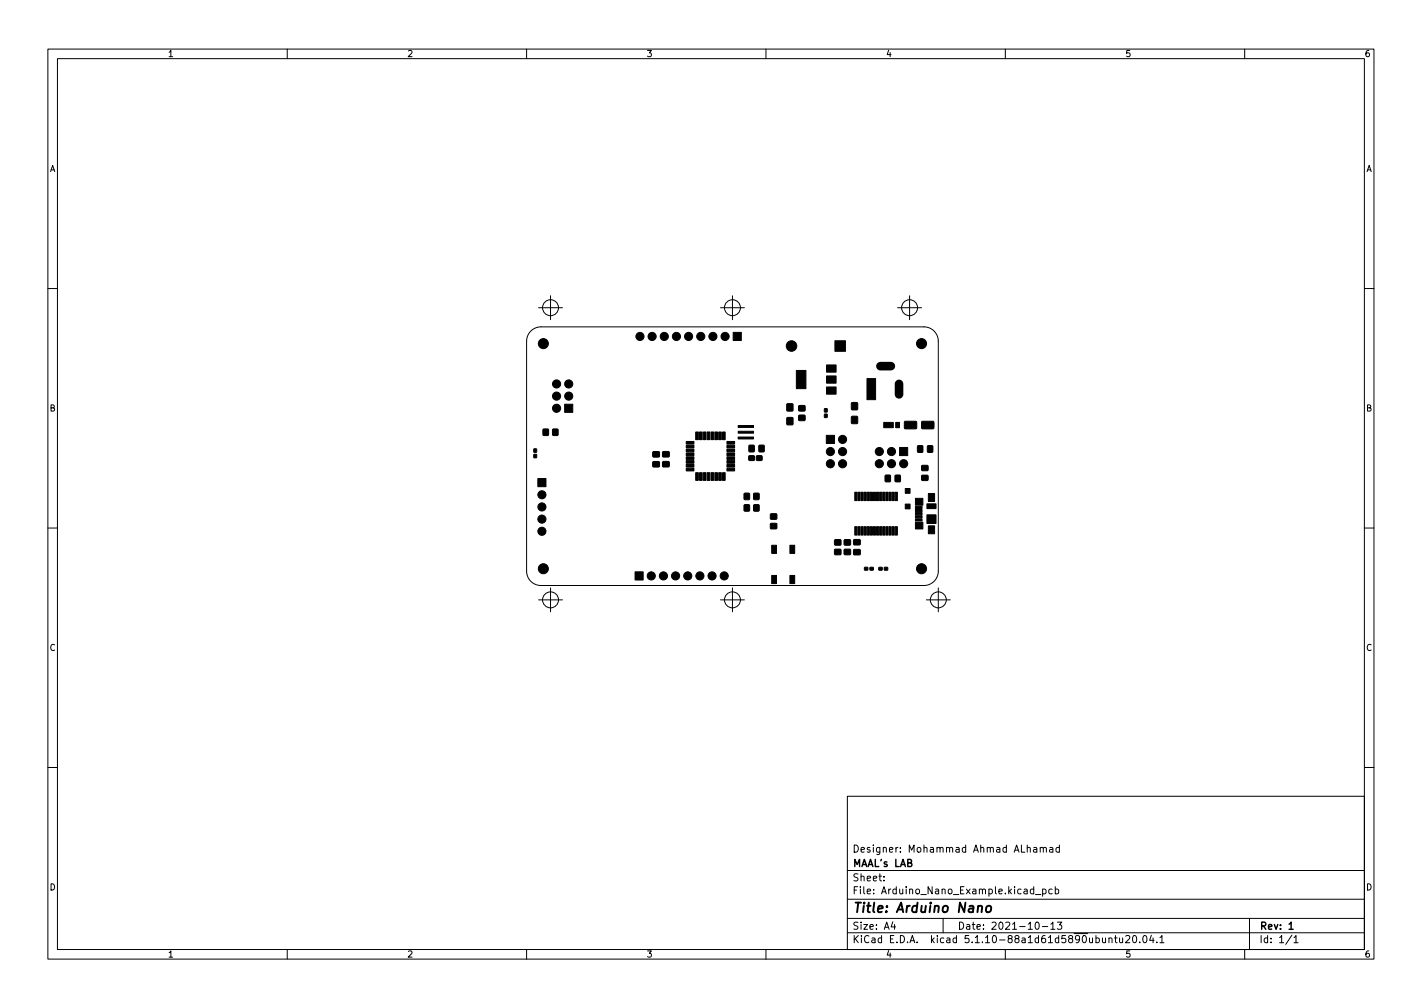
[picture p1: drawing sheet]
<svg xmlns="http://www.w3.org/2000/svg" width="297mm" height="210mm" viewBox="0 0 297 210" stroke-linecap="round" stroke-linejoin="round" font-family="sans-serif">
<defs><g id="words">
<text font-size="2.8" x="178" y="190.6">Title: Arduino Nano</text>
<g font-size="2.1">
<text x="178" y="178">Designer: Mohammad Ahmad ALhamad</text>
<text x="178" y="184">Sheet:</text>
<text x="178" y="181">MAAL's LAB</text>
<text x="178" y="186.7">File: Arduino_Nano_Example.kicad_pcb</text>
<text x="178" y="196.9">KiCad E.D.A. kicad 5.1.10-88a1d61d5890ubuntu20.04.1</text>
<text x="178" y="194.1">Size: A4</text>
<text x="200" y="194.1">Date: 2021-10-13</text>
<text x="263" y="194.1">Rev: 1</text>
<text x="263" y="196.9">Id: 1/1</text>
</g>
<g font-size="1.8">
<text x="35" y="11.9">1</text>
<text x="85" y="11.9">2</text>
<text x="135" y="11.9">3</text>
<text x="185" y="11.9">4</text>
<text x="235" y="11.9">5</text>
<text x="285" y="11.9">6</text>
<text x="10.3" y="35.9">A</text>
<text x="285.3" y="35.9">A</text>
<text x="10.3" y="85.9">B</text>
<text x="285.3" y="85.9">B</text>
<text x="10.3" y="135.9">C</text>
<text x="285.3" y="135.9">C</text>
<text x="10.3" y="185.9">D</text>
<text x="285.3" y="185.9">D</text>
<text x="35" y="199.9">1</text>
<text x="85" y="199.9">2</text>
<text x="135" y="199.9">3</text>
<text x="185" y="199.9">4</text>
<text x="235" y="199.9">5</text>
<text x="285" y="199.9">6</text>
</g>
</g></defs>
<g fill="none" stroke="#000" stroke-width=".21">
<path d="M10 10.2h277v190.1h-277zM12 12.2h273v186.1h-273zM60 10.2v2M110 10.2v2M160 10.2v2M210 10.2v2M260 10.2v2M10 60.2h2M110.9 69.1a3 3 0 0 1 2.1-.9h80a3 3 0 0 1 3 3v48a3 3 0 0 1-3 3h-80a3 3 0 0 1-3-3v-48a3 3 0 0 1 .9-2.1zM112.5 64.2h5M115 61.7v5M150.5 64.2h5"/>
<path d="M153 61.7v5M187.5 64.2h5M190 61.7v5M285 60.2h2M10 110.2h2M285 110.2h2M112.5 125.2h5M115 122.7v5M150.5 125.2h5M153 122.7v5M193.5 125.2h5M196 122.7v5"/>
<path d="M10 160.2h2M177 166.3h108v32h-108zM215.9 177h.6l.1 .9M216.6 177.3l-.5 .1-.2 .2 .2 .3h.5M217.3 177.1l.2-.2 .4 .1v.9M217.3 176.9v1M217.9 177.1l.2-.2 .4 .1 .1 .9M219.3 177h.6v.9M219.9 177.3l-.5 .1-.2 .2 .2 .3h.5M221.3 177l-.4-.1-.3 .3 .1 .7h.6M221.3 176.4v1.5M285 160.2h2"/>
<path d="M60 198.3v2M110 198.3v2M160 198.3v2M177 194.8h108M177 191.8h108M177 187.8h108M177 181.8h108M184.6 183.8v.1M184.6 183v.1M186.5 192.5l-.4 1h1M186.9 193v1M197 191.8v3"/>
<path d="M210 198.3v2M215.9 185.7l-.4-.1-.3 .3 .2 .7h.5M215.9 185.1v1.5M216.3 186.8h1.1M216.4 192.7l.2-.2a.8 .8 0 0 1 .5 .8 .8 .8 0 0 1-.5 .7l-.2-.1-.2-.4zM217.7 193.5h1.2M217.8 185.7l.4-.1 .3 .3-.1 .7h-.6M217.8 185.6v1.5M219.5 193l.4-.5v1.5M219.5 194h.9M219.8 185.7l-.4-.1-.3 .3 .1 .7h.6M220.4 185.7l.5-.1 .2 .3-.1 .7h-.6"/>
<path d="M220.4 185.1v1.5M220.9 192.5h.9l-.5 .6 .4 .1v.7l-.2 .1-.6-.1M231.6 196l.3-.2 .3 .1 .1 .9M231.6 195.8v1M232.8 195.8h.6M233 195.3v1.3l.4 .2M233.9 195.8v1h.4l.2-.1M234.5 195.8v1M235.1 195.5l.6-.2 .3 .5-.9 1h.9M236.8 195.4l.1-.1a.8 .8 0 0 1 .6 .8 .8 .8 0 0 1-.6 .7 1 1 0 0 1-.1-1.4zM238.1 196.7v.1M238.9 195.4l.2-.1a.8 .8 0 0 1 .5 .8 .8 .8 0 0 1-.5 .7 1 1 0 0 1-.2-1.4z"/>
<path d="M240.5 195.3l-.4 1h1M240.9 195.8v1M241.6 196.7v.1M242.3 195.8l.4-.5v1.5M242.3 196.8h.8M260 198.3v2M261 191.8v6.5M269.9 195.3l-1.3 1.9M270.3 195.8l.4-.5v1.5M270.3 196.8h.8"/>
<circle cx="115" cy="64.2" r="1.67"/>
<circle cx="153" cy="64.2" r="1.67"/>
<circle cx="190" cy="64.2" r="1.67"/>
<circle cx="115" cy="125.2" r="1.67"/>
<circle cx="153" cy="125.2" r="1.67"/>
<circle cx="196" cy="125.2" r="1.67"/>
</g>
<path d="M269.3 193l.4-.5v1.5M269.3 194h.8" fill="none" stroke="#000" stroke-width=".3"/>
<path d="M204.3 189.3l.3-.2 .5 .1-.1 1.3M206.1 189.3l.1-.1a.5 .5 0 0 1 .9 .3l-.1 .6-.2 .3a.5 .5 0 0 1-.9-.3z" fill="none" stroke="#000" stroke-width=".4"/>
<g fill="#000" stroke="#000" stroke-width=".21">
<path d="M153.2 69.4h1.7v1.7h-1.7zM166.3 77.3h2v3.8h-2zM172.6 76.2h2v1.5h-2zM172.6 78.5h2v1.5h-2zM174.4 71.1h2.2v2.2h-2.2zM111.5 93.7l.6 .1v.6h-.6zM111.5 94.9h.6v.7l-.6-.1zM113.5 89.6h1v1.3h-1zM115.5 89.6h1v1.3h-1zM117.9 84.4h1.8v1.7h-1.8zM136.4 96.4h1.3v1l-1.3 .1zM136.4 94.3h1.3v1.1h-1.3z"/>
<path d="M138.4 96.4h1.3l.1 1-1.3 .1zM138.4 94.3h1.3l.1 1-1.3 .1zM143.3 92.2h1.6v.5h-1.6zM143.3 93h1.6v.5h-1.6zM143.3 93.8h1.6v.5h-1.6zM143.3 94.6h1.6v.5h-1.6zM143.3 95.4h1.6v.5h-1.6zM143.3 96.2h1.6v.5h-1.6zM143.3 97h1.6v.5h-1.6zM143.3 97.8h1.6v.5h-1.6zM145.3 90.2h.6v1.6h-.6zM145.3 98.7h.6v1.6h-.6z"/>
<path d="M146.1 90.2h.6v1.6h-.6zM146.1 98.7h.6v1.6h-.6zM146.9 90.2h.6v1.6h-.6zM146.9 98.7h.6v1.6h-.6zM147.7 90.2h.6v1.6h-.6zM147.7 98.7h.6v1.6h-.6zM148.5 90.2h.6v1.6h-.6zM148.5 98.7h.6v1.6h-.6zM149.3 90.2h.6v1.6h-.6zM149.3 98.7h.6v1.6h-.6zM150.1 90.2h.6v1.6h-.6zM150.1 98.7h.6v1.6h-.6z"/>
<path d="M150.9 90.2h.6v1.6h-.6zM150.9 98.7h.6v1.6h-.6zM151.9 97.8h1.6v.5h-1.6zM151.9 97h1.6v.5h-1.6zM151.9 96.2h1.6v.5h-1.6zM151.9 95.4h1.6v.5h-1.6zM151.9 94.6h1.6v.5h-1.6zM151.9 93.8h1.6v.5h-1.6zM151.9 93h1.6v.5h-1.6zM151.9 92.2h1.6v.5h-1.6zM154.2 91.2h3.2v.4h-3.2zM154.2 90h3.2v.4h-3.2z"/>
<path d="M154.2 88.8h3.2v.4h-3.2zM156.5 93h1v1.3h-1zM156.4 95.2h1.1l.1 .9h-1.1zM158 95.2h1.1l.1 .9h-1.1zM158.6 93h1v1.3h-1.1zM164.4 87.2h1.2v1.5l-1.2-.1zM164.4 84.3l1.2 .1v1.4h-1.2zM166.9 86.7h1.2v1.1h-1.2zM166.9 84.7h1.2v1.1h-1.2zM172.6 90.9h1.7v1.7h-1.7zM172.2 86.5h.6v.7l-.6-.1zM172.2 85.3l.6 .1v.6h-.6z"/>
<path d="M172.6 80.8h2v1.5h-2zM177.9 87h1.2v1.4h-1.2zM177.9 84.1h1.2v1.4h-1.2zM181.1 79h1.8v4.4h-1.8zM184.9 99.2l1.1 .1-.1 1.3-1-.1zM184.6 88.2h2v1.1h-2zM187 99.2l1.1 .1-.1 1.3-1-.1zM187.1 88.2h.8v1.1h-.8zM187.9 93.4h1.7v1.7h-1.7zM189 88h2.4l.1 .2v1.2l-.2 .1h-2.3l-.1-.2zM191.7 93.1h1v1.3h-1zM192.6 99.3h1.2v1h-1.2z"/>
<path d="M192.6 97.2h1.2v1h-1.2zM193.8 93.1h1v1.3h-1zM192.6 88h2.4l.1 .2v1.2l-.2 .1h-2.3l-.1-.2zM112.4 99.9h1.7v1.7h-1.7zM155.5 103h1v1.3h-1zM155.5 105.4h1v1.3h-1zM157.5 103h1v1.3h-1zM157.5 105.4h1v1.3h-1zM161 107.3h1.2v1.1h-1.2zM161 109.3h1.2v1.1h-1.2zM161.2 113.8h1v1.7h-1zM165 113.8h1v1.7h-1z"/>
<path d="M174.4 112.7h1.2v1.1h-1.2zM174.4 114.7h1.2v1.1h-1.2zM176.4 112.7h1.2v1.1h-1.2zM176.4 114.7h1.2v1.1h-1.2zM178.6 102.8h.4v1.7h-.4zM178.6 110h.4v1.7h-.4zM178.3 112.7h1.3l.1 1h-1.3zM178.3 114.8h1.3l.1 1h-1.3zM179.2 102.8h.4v1.7h-.4zM179.2 110h.4v1.7h-.4zM179.9 102.8h.4v1.7h-.4zM179.9 110h.4v1.7h-.4z"/>
<path d="M180.5 102.8h.5v1.7h-.5zM180.5 110h.5v1.7h-.5zM180.6 118.5h.7v.5h-.7zM181.1 102.8h.5v1.7h-.5zM181.1 110h.5v1.7h-.5zM181.8 102.8h.5v1.7h-.5zM181.8 110h.5v1.7h-.5zM181.7 118.5h.7v.5h-.7zM182.4 102.8h.5v1.7h-.5zM182.4 110h.5v1.7h-.5zM183.1 102.8h.5v1.7h-.5zM183.1 110h.5v1.7h-.5z"/>
<path d="M183.6 118.5h.7v.5h-.7zM183.7 102.8h.5v1.7h-.5zM183.7 110h.5v1.7h-.5zM184.4 102.8h.5v1.7h-.5zM184.4 110h.5v1.7h-.5zM184.7 118.5h.7v.5h-.7zM185 102.8h.5v1.7h-.5zM185 110h.5v1.7h-.5zM185.7 102.8h.4v1.7h-.4zM185.7 110h.4v1.7h-.4zM186.3 102.8h.5v1.7h-.5zM186.3 110h.5v1.7h-.5z"/>
<path d="M187 102.8h.4v1.7h-.4zM187 110h.4v1.7h-.4zM189.1 102h1v1h-1zM189.1 105.2h1v1h-1zM191.2 105.7h1.4v.5h-1.4zM191.2 106.4h1.4v.4h-1.4zM191.2 107h1.4v.5h-1.4zM191.2 107.7h1.4v.4h-1.4zM191.2 108.3h1.4v.5h-1.4zM191.2 104h1.6v1.5h-1.6zM191.2 109h1.6v1.4h-1.6zM193.9 103h1.3v1.7h-1.3z"/>
<path d="M193.9 109.8h1.3v1.6h-1.3zM193.6 105.2h1.9v1h-1.9zM193.6 107.5h1.9v1.8h-1.9zM132.6 119.4h1.7v1.7h-1.7zM161.2 120.1h1v1.7h-1zM165 120.1h1v1.7h-1z"/>
<circle cx="113.5" cy="71.7" r="1.05"/>
<circle cx="133.7" cy="70.2" r=".85"/>
<circle cx="136.2" cy="70.2" r=".85"/>
<circle cx="138.8" cy="70.2" r=".85"/>
<circle cx="141.3" cy="70.2" r=".85"/>
<circle cx="143.8" cy="70.2" r=".85"/>
<circle cx="146.4" cy="70.2" r=".85"/>
<circle cx="148.9" cy="70.2" r=".85"/>
<circle cx="151.5" cy="70.2" r=".85"/>
<circle cx="165.3" cy="72.2" r="1.1"/>
<circle cx="192.5" cy="71.7" r="1.05"/>
<circle cx="116.3" cy="85.2" r=".85"/>
<circle cx="116.3" cy="80.2" r=".85"/>
<circle cx="116.3" cy="82.7" r=".85"/>
<circle cx="118.8" cy="80.2" r=".85"/>
<circle cx="118.8" cy="82.7" r=".85"/>
<circle cx="173.5" cy="96.8" r=".85"/>
<circle cx="173.5" cy="94.3" r=".85"/>
<circle cx="176" cy="91.7" r=".85"/>
<circle cx="176" cy="94.3" r=".85"/>
<circle cx="176" cy="96.8" r=".85"/>
<circle cx="183.7" cy="94.3" r=".85"/>
<circle cx="183.7" cy="96.8" r=".85"/>
<circle cx="186.2" cy="96.8" r=".85"/>
<circle cx="186.2" cy="94.3" r=".85"/>
<circle cx="188.8" cy="96.8" r=".85"/>
<circle cx="113.2" cy="110.9" r=".85"/>
<circle cx="113.2" cy="108.4" r=".85"/>
<circle cx="113.2" cy="105.8" r=".85"/>
<circle cx="113.2" cy="103.3" r=".85"/>
<circle cx="113.5" cy="118.7" r="1.05"/>
<circle cx="192.5" cy="118.7" r="1.05"/>
<circle cx="136" cy="120.2" r=".85"/>
<circle cx="138.6" cy="120.2" r=".85"/>
<circle cx="141.1" cy="120.2" r=".85"/>
<circle cx="143.7" cy="120.2" r=".85"/>
<circle cx="146.2" cy="120.2" r=".85"/>
<circle cx="148.7" cy="120.2" r=".85"/>
<circle cx="151.3" cy="120.2" r=".85"/>
</g>
<path d="M183.9 76.4h2.2M187.8 80.1v2.2" fill="none" stroke="#000" stroke-width="1.8"/>
<use href="#words"/>
</svg>
